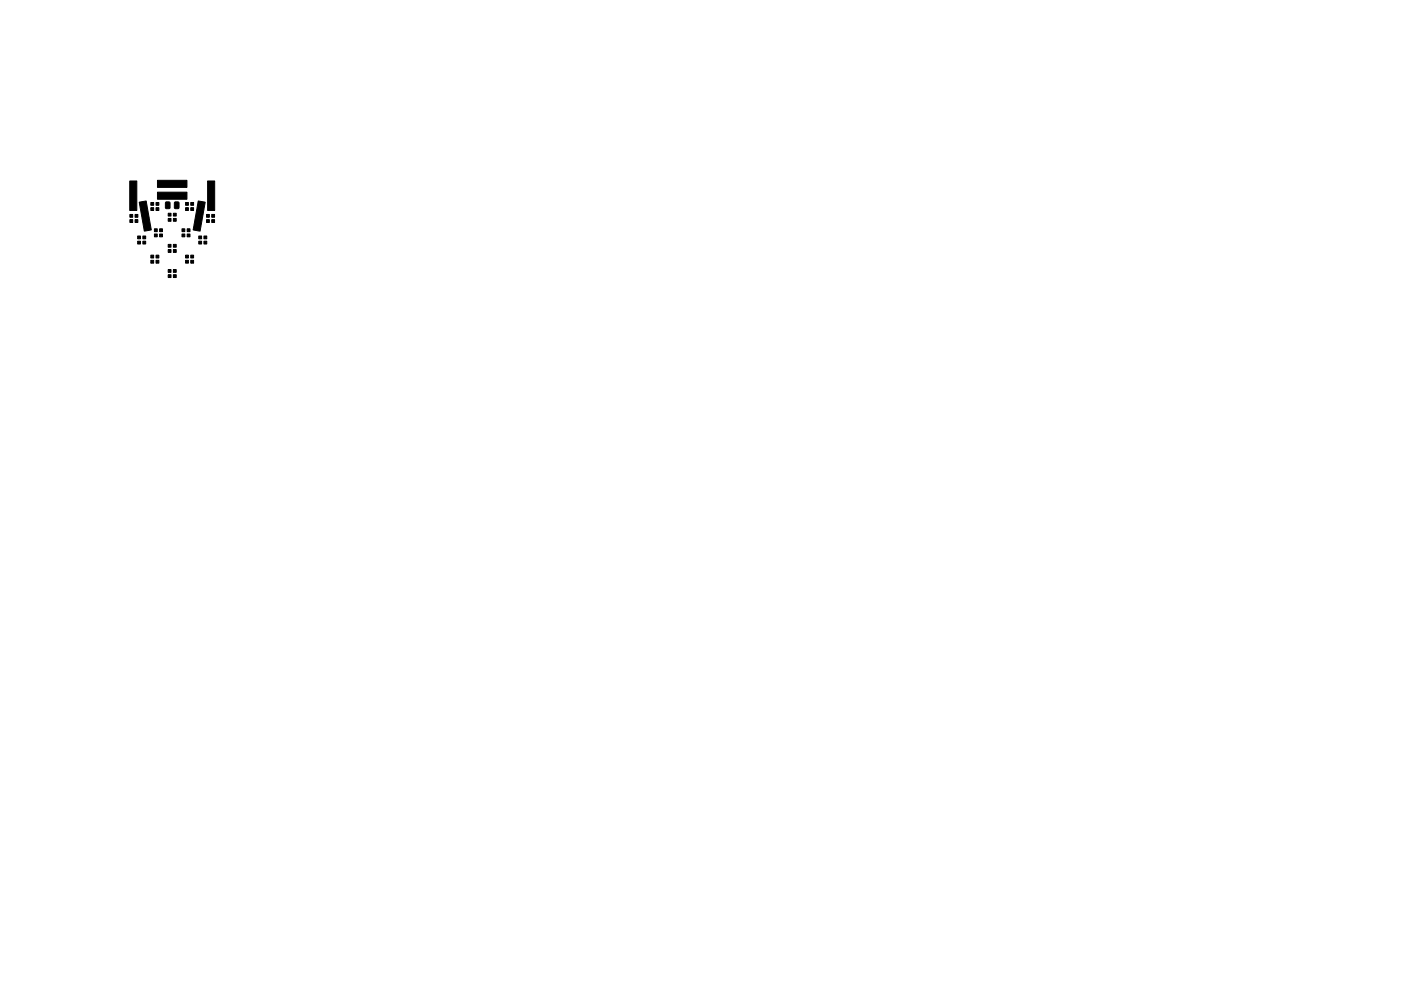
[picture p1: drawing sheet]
<svg xmlns="http://www.w3.org/2000/svg" width="297mm" height="210mm" viewBox="0 0 297 210" stroke-linecap="round" stroke-linejoin="round" font-family="sans-serif">
<g fill="#000" stroke="#000" stroke-width=".21">
<path d="M33.4 38.3h6.2v1.5h-6.2zM44 38.4h1.5v6.2h-1.5zM27.5 45.5h.6v.6h-.6zM27.5 46.6h.6v.6h-.6zM28.6 46.6h.6v.6h-.6zM28.6 45.5h.6v.6h-.6zM27.5 38.4h1.5v6.2h-1.5zM29.2 50.1h.6v.6h-.6zM29.2 51.2h.6v.6h-.6zM30.3 51.2h.6v.6h-.6zM30.3 50.1h.6v.6h-.6zM32 43h.6v.6h-.6z"/>
<path d="M32 44.1h.6v.6h-.6zM32 54.1h.6v.6h-.6zM32 55.2h.6v.6h-.6zM29.5 42.9l1.5-.3 1.1 6.2-1.5 .2zM32.7 48.5h.6v.6h-.6zM32.7 49.6h.6v.6h-.6zM33.1 44.1h.6v.6h-.6zM33.1 43h.6v.6h-.6zM33.1 55.2h.6v.6h-.6zM33.1 54.1h.6v.6h-.6zM33.4 40.8h6.2v1.5h-6.2zM33.8 49.6h.6v.6h-.6z"/>
<path d="M33.8 48.5h.6v.6h-.6zM35.1 42.9l.7-.1 .2 .2 .1 1-.2 .3h-.6l-.2-.2zM35.7 51.8h.6v.6h-.6zM35.7 52.9h.6v.6h-.6zM35.7 57.2h.6v.6h-.6zM35.7 58.3h.6v.6h-.6zM35.7 45.2h.6v.6h-.6zM35.7 46.3h.6v.6h-.6zM36.8 52.9h.6v.6h-.6zM36.8 51.8h.6v.6h-.6zM36.8 58.3h.6v.6h-.6zM36.8 57.2h.6v.6h-.6z"/>
<path d="M36.8 46.3h.6v.6h-.6zM36.8 45.2h.6v.6h-.6zM37 42.9l.7-.1 .2 .2 .1 1-.2 .3h-.6l-.2-.2zM38.6 48.5h.6v.6h-.6zM38.6 49.6h.6v.6h-.6zM39.3 43h.6v.6h-.6zM39.3 44.1h.6v.6h-.6zM39.3 54.1h.6v.6h-.6zM39.3 55.2h.6v.6h-.6zM39.7 49.6h.6v.6h-.6zM39.7 48.5h.6v.6h-.6zM40.4 44.1h.6v.6h-.6z"/>
<path d="M40.4 43h.6v.6h-.6zM40.4 55.2h.6v.6h-.6zM40.4 54.1h.6v.6h-.6zM42.1 50.1h.6v.6h-.6zM42.1 51.2h.6v.6h-.6zM42 42.6l1.5 .3-1.1 6.1-1.5-.2zM43.2 51.2h.6v.6h-.6zM43.2 50.1h.6v.6h-.6zM43.8 45.5h.6v.6h-.6zM43.8 46.6h.6v.6h-.6zM44.9 46.6h.6v.6h-.6zM44.9 45.5h.6v.6h-.6z"/>
</g>
</svg>
